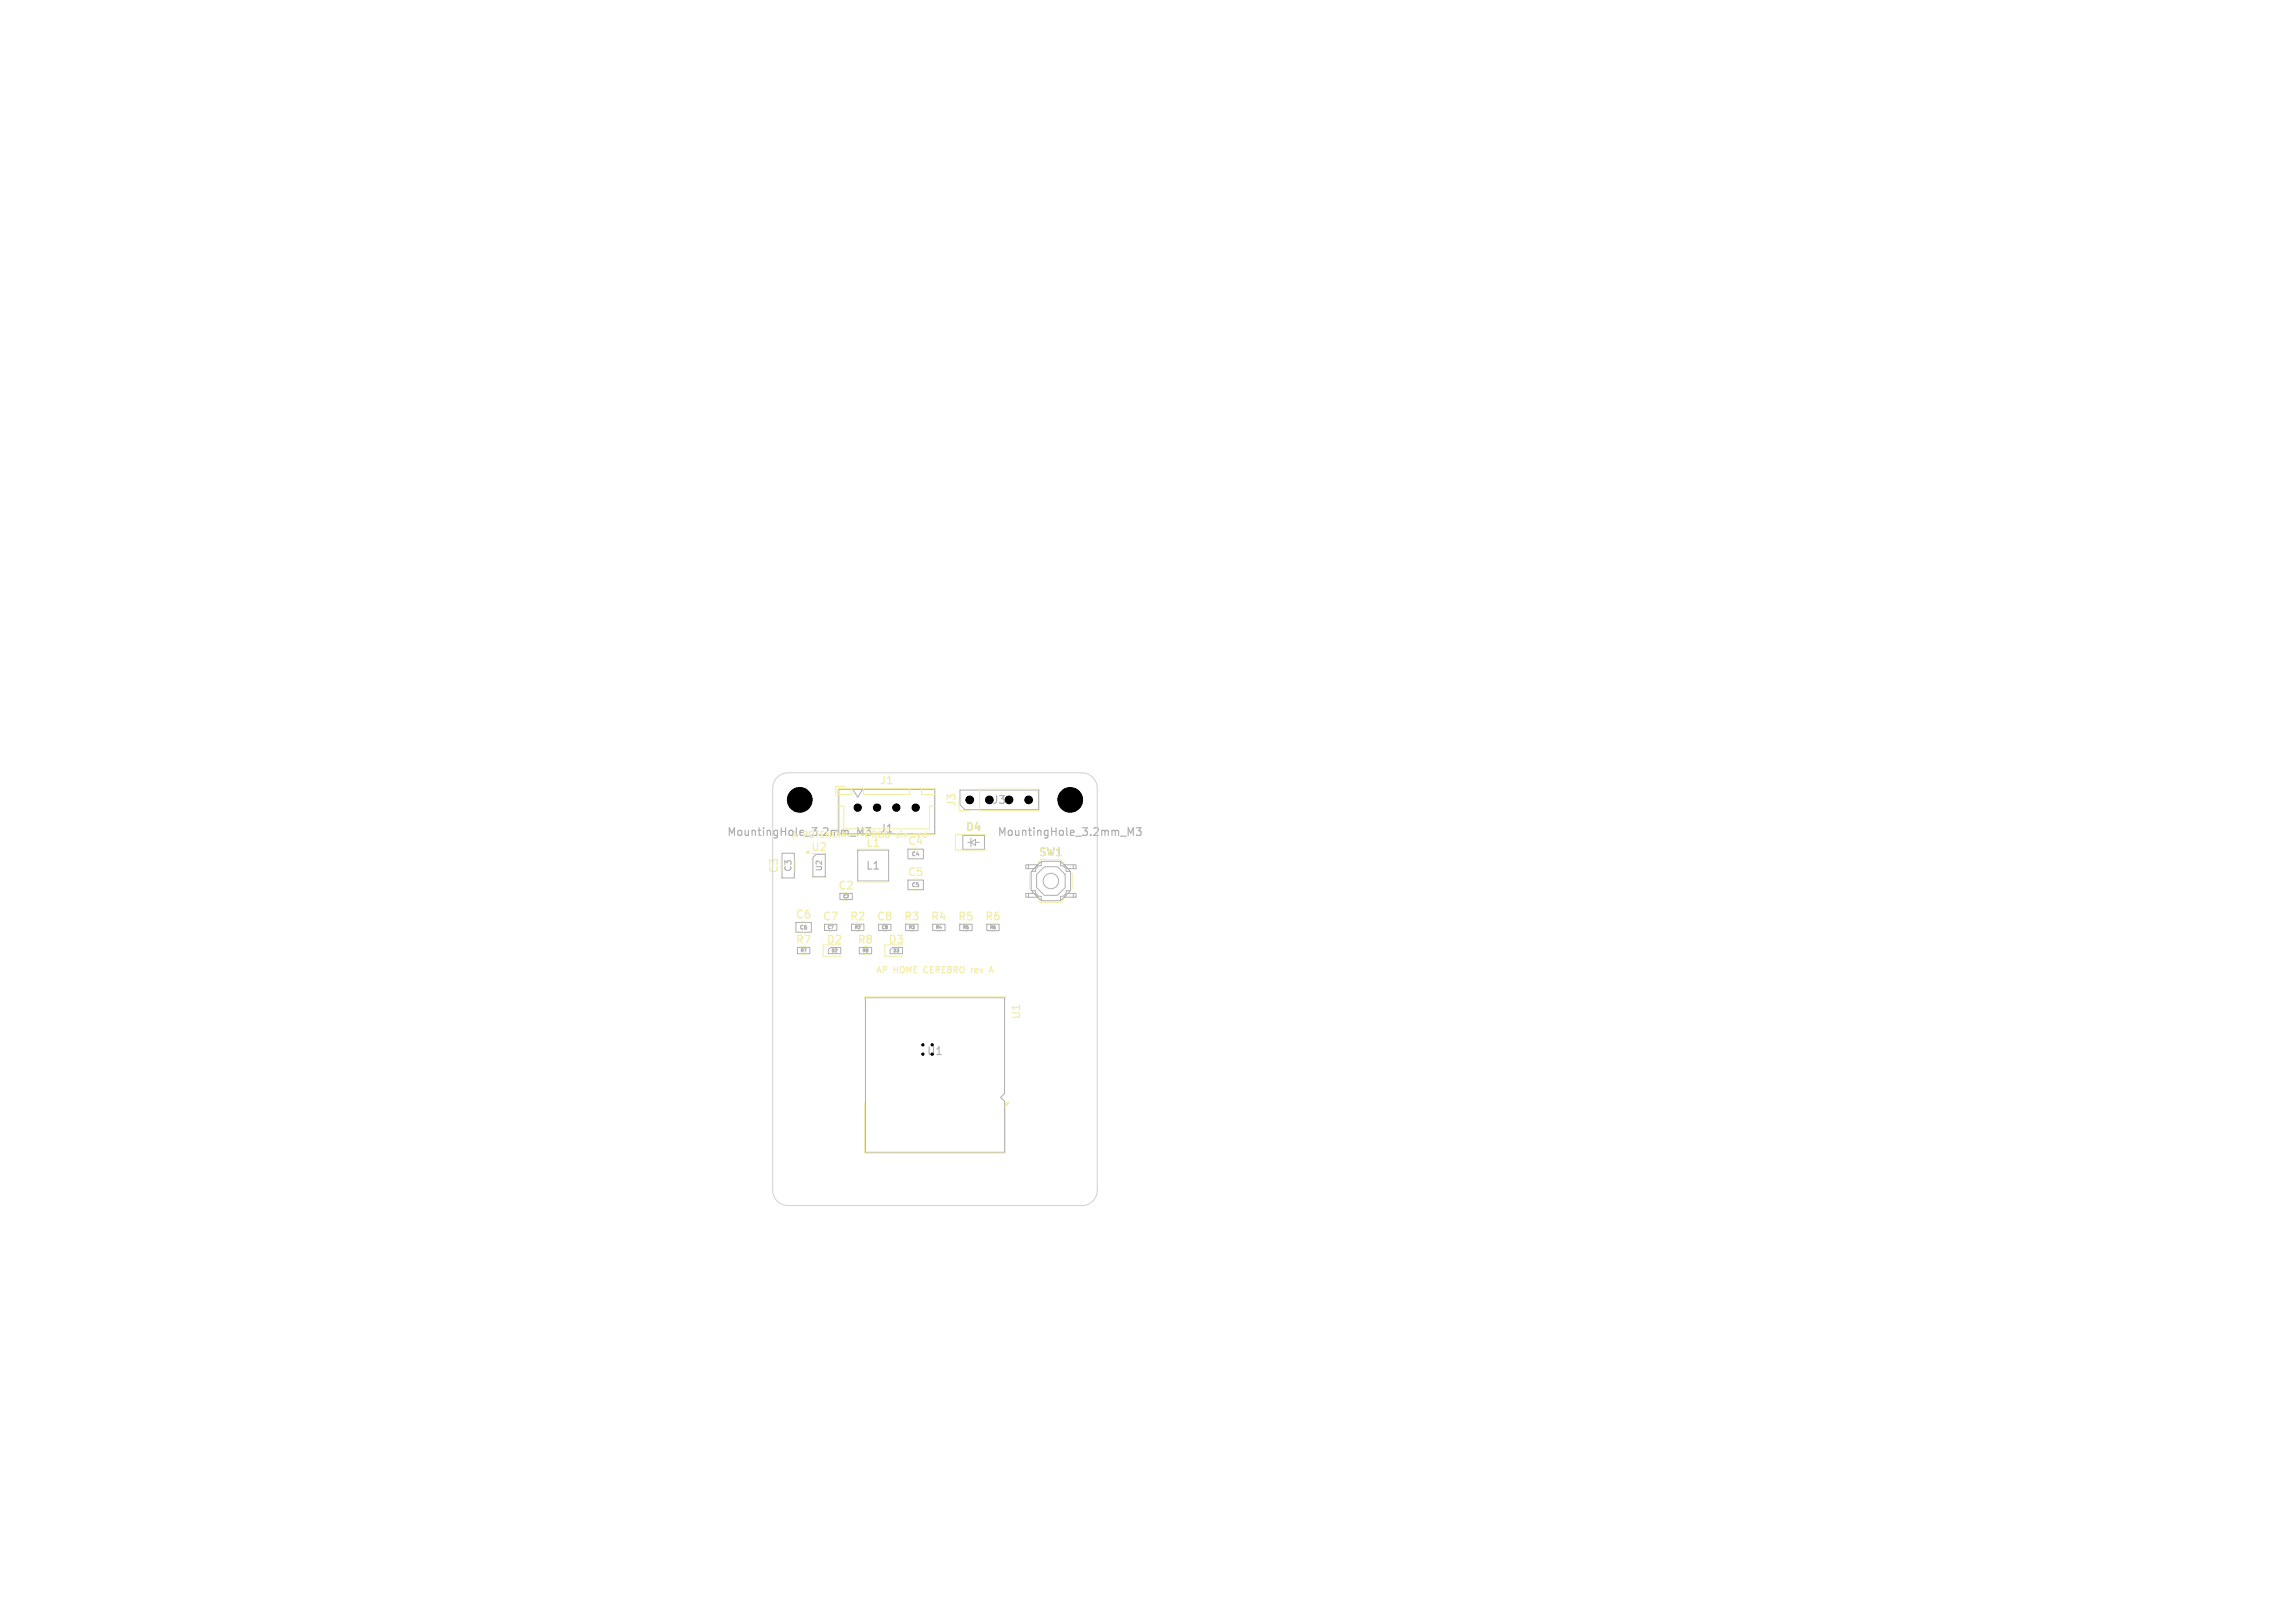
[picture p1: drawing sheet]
<svg xmlns="http://www.w3.org/2000/svg" width="297mm" height="210mm" viewBox="0 0 297 210" stroke-linecap="round" stroke-linejoin="round" font-family="sans-serif">
<defs><g id="words">
<g font-size="1.4" fill="#f2eda1">
<text x="113.8" y="101.7">J1</text>
<text x="113.8" y="107.9">J1</text>
<text x="123.8" y="104.5" transform="rotate(-90 123.8 104.5)">J3</text>
<text x="124.9" y="107.7">D4</text>
<text x="100.9" y="113.1" transform="rotate(-90 100.9 113.1)">C3</text>
<text x="104.9" y="110.3">U2</text>
<text x="112" y="109.8">L1</text>
<text x="117.4" y="109.5">C4</text>
<text x="117.4" y="113.5">C5</text>
<text x="134.4" y="111">SW1</text>
<text x="102.9" y="119">C6</text>
<text x="106.4" y="119.3">C7</text>
<text x="108.4" y="115.3">C2</text>
<text x="109.9" y="119.3">R2</text>
<text x="113.4" y="119.3">C8</text>
<text x="116.9" y="119.3">R3</text>
<text x="120.4" y="119.3">R4</text>
<text x="123.9" y="119.3">R5</text>
<text x="127.4" y="119.3">R6</text>
<text x="102.9" y="122.3">R7</text>
<text x="106.9" y="122.3">D2</text>
<text x="110.9" y="122.3">R8</text>
<text x="114.9" y="122.3">D3</text>
<text x="132.2" y="132" transform="rotate(-90 132.2 132)">U1</text>
</g>
<g font-size="1.4" fill="#afafaf">
<text x="128.3" y="104.2">J3</text>
<text x="94" y="108.4">MountingHole_3.2mm_M3</text>
<text x="112" y="112.7">L1</text>
<text x="129" y="108.4">MountingHole_3.2mm_M3</text>
</g>
<text font-size="1.4" x="119.9" y="136.7">U1</text>
<g font-size="1.1" fill="#f2eda1">
<text x="102.4" y="108.6">A POTENCIA</text>
<text x="102.6" y="112.9" transform="rotate(-90 102.6 112.9)">C3</text>
<text x="111.8" y="108.6">PROG sin</text>
<text x="118.5" y="108.6">red</text>
<text x="113.3" y="126.1">AP</text>
<text x="115.6" y="126.1">HOME</text>
<text x="119.7" y="126.1">CEREBRO</text>
<text x="126" y="126.1">rev</text>
<text x="128.6" y="126.1">A</text>
</g>
<text font-size="1" fill="#afafaf" x="106.5" y="112.8" transform="rotate(-90 106.5 112.8)">U2</text>
<g font-size=".7" fill="#afafaf">
<text x="117.9" y="110.9">C4</text>
<text x="117.9" y="114.9">C5</text>
<text x="103.4" y="120.4">C6</text>
</g>
<g font-size=".6" fill="#afafaf">
<text x="109.1" y="116.3">C2</text>
<text x="103.6" y="123.3">R7</text>
<text x="107.1" y="120.3">C7</text>
<text x="107.6" y="123.3">D2</text>
<text x="110.6" y="120.3">R2</text>
<text x="111.6" y="123.3">R8</text>
<text x="114.1" y="120.3">C8</text>
<text x="115.6" y="123.3">D3</text>
<text x="117.6" y="120.3">R3</text>
<text x="121.1" y="120.3">R4</text>
<text x="124.6" y="120.3">R5</text>
<text x="128.1" y="120.3">R6</text>
</g>
</g></defs>
<g fill="none" stroke="#afafaf" stroke-width=".15">
<path d="M102.7 103v1M102.7 103.4h.6M103.3 103v1M103.7 104h.6M103.7 103.2l.3-.2v1M111 108.1v-1l.3 .7 .4-.7v1M112 107.1h.7l-.4 .4M137.7 103.4h.6M137.7 103v1M138.3 103v1M138.7 103.1l.4-.1 .2 .1v.1l-.6 .8h.6M146 108.1v-1l.3 .7 .4-.7v1"/>
<path d="M147 107.1h.7l-.4 .4 .3 .1v.4l-.1 .1-.5-.1"/>
</g>
<g fill="none" stroke="#afafaf" stroke-width=".13">
<path d="M101.2 110.4h1.6v3.2h-1.6zM103 119.4h2v1.2h-2zM105.2 111l.4-.4h1.2v2.9h-1.6zM106.7 119.6h1.6v.8h-1.6zM108.5 102.2h12.4v5.7h-12.4zM108.7 115.6h1.6v.8h-1.6zM110.2 119.6h1.6v.8h-1.6zM110.4 102.2l.6 1 .6-1M111 110h4v4h-4zM113.7 119.6h1.6v.8h-1.6zM117.2 119.6h1.6v.8h-1.6zM117.5 109.9h2v1.2h-2z"/>
<path d="M117.5 113.9h2v1.2h-2zM120.7 119.6h1.6v.8h-1.6zM124.2 119.6h1.6v.8h-1.6zM124.2 102.2h10.2v2.6h-9.5l-.7-.7zM124.6 108.1h2.8v1.8h-2.8zM125.2 109h.4M125.6 108.5v1.1M125.6 109l.6-.4v.8zM126.2 109h.5M127.7 119.6h1.6v.8h-1.6zM132.8 111.9h1.5l-.5 .5h-1zM132.8 115.6h1l.5 .5h-1.5z"/>
<path d="M133.1 111.9v.5M133.1 115.6v.5M133.6 115.3v.1l1 1h.1M134.1 113.2l1-1h1.7l1 1v1.7l-1 1h-1.7l-1-1zM134.7 111.5h2.5v.5h.4l.4 .4v.4h.5v2.5h-.5v.3l-.4 .4h-.4v.6h-2.5v-.6h-.3l-.4-.4v-.3h-.5v-2.5h.5v-.4l.4-.4h.3zM134.7 111.6h-.1l-1 1v.2M137.2 111.6h.2l1 1v.2M137.7 111.9h1.6v.5h-1.1zM137.7 116.1l.5-.5h1.1v.5zM138.4 115.3v.1l-1 1h-.2M138.9 111.9v.5M138.9 115.6v.5"/>
<path d="M103.2 122.6h1.6v.8h-1.6zM107.5 122.6l-.3 .3v.5h1.6v-.8M111.2 122.6h1.6v.8h-1.6zM112 129.1h18v12.4l-.5 .5 .5 .5v6.6h-18zM115.5 122.6l-.3 .3v.5h1.6v-.8"/>
<circle cx="136" cy="114" r="1"/>
</g>
<g fill="none" stroke="#f2eda1" stroke-width=".13">
<path d="M105.1 113.5h1.8M108.4 102h12.7v6h-12.7zM108.5 102.1h1.7v.7h-1.7zM108.5 104.3h.7v3h11.1v-3h.7M109.4 116.5h.2M109.4 101.8h-1.3v1.2M110.9 109.9h4.2M110.9 114.1h4.2M111.7 102.1h6.1v.7h-6.1zM118.2 111.2h.6M118.2 115.2h.6M119.3 102.1h1.7v.7h-1.7z"/>
<path d="M124.1 104.9h1.4M126.8 102.1h7.7v2.8h-7.7zM127.6 108h-4v2h4M133.2 113v2M134.3 111.7l.4-.4h2.6l.5 .4M134.3 116.3l.4 .5h2.6l.5-.5M138.7 113v2M103.7 120.7h.6M103.8 123.5h.4M107.4 120.5h.2M108.8 122.3h-2.3v1.4h2.3M110.8 120.5h.4"/>
<path d="M111.8 123.5h.4M111.9 129.3v-.3h18.2v.3M114.4 120.5h.2M116.8 122.3h-2.3v1.4h2.3M117.8 120.5h.4M121.3 120.5h.4M124.8 120.5h.4M125.7 125.3v.6M125.7 125.4v.1M128.1 125.6h.3M128.3 125.1l-.3 .8M128.3 120.5h.4"/>
<path d="M111.9 142.7v6.5h18.2v-5.8"/>
</g>
<g fill="#f2eda1" stroke="#f2eda1" stroke-width=".13">
<path d="M130.1 142.7h.5l-.5 .5z"/>
<path d="M104.3 110.2h.5l-.3 .3z"/>
</g>
<path d="M100.6 100.6a2 2 0 0 1 1.4-.6h38a2 2 0 0 1 2 2v52a2 2 0 0 1-2 2h-38a2 2 0 0 1-2-2v-52a2 2 0 0 1 .6-1.4z" fill="none" stroke="#d0d2cd" stroke-width=".13"/>
<g fill="#000" stroke="#000" stroke-width=".13">
<circle cx="103.5" cy="103.5" r="1.6"/>
<circle cx="111" cy="104.5" r=".47"/>
<circle cx="113.5" cy="104.5" r=".47"/>
<circle cx="116" cy="104.5" r=".47"/>
<circle cx="118.5" cy="104.5" r=".47"/>
<circle cx="125.5" cy="103.5" r=".5"/>
<circle cx="128" cy="103.5" r=".5"/>
<circle cx="130.6" cy="103.5" r=".5"/>
<circle cx="133.1" cy="103.5" r=".5"/>
<circle cx="138.5" cy="103.5" r="1.6"/>
<circle cx="119.4" cy="135.2" r=".15"/>
<circle cx="119.4" cy="136.4" r=".15"/>
<circle cx="120.6" cy="135.2" r=".15"/>
</g>
<use href="#words"/>
</svg>
